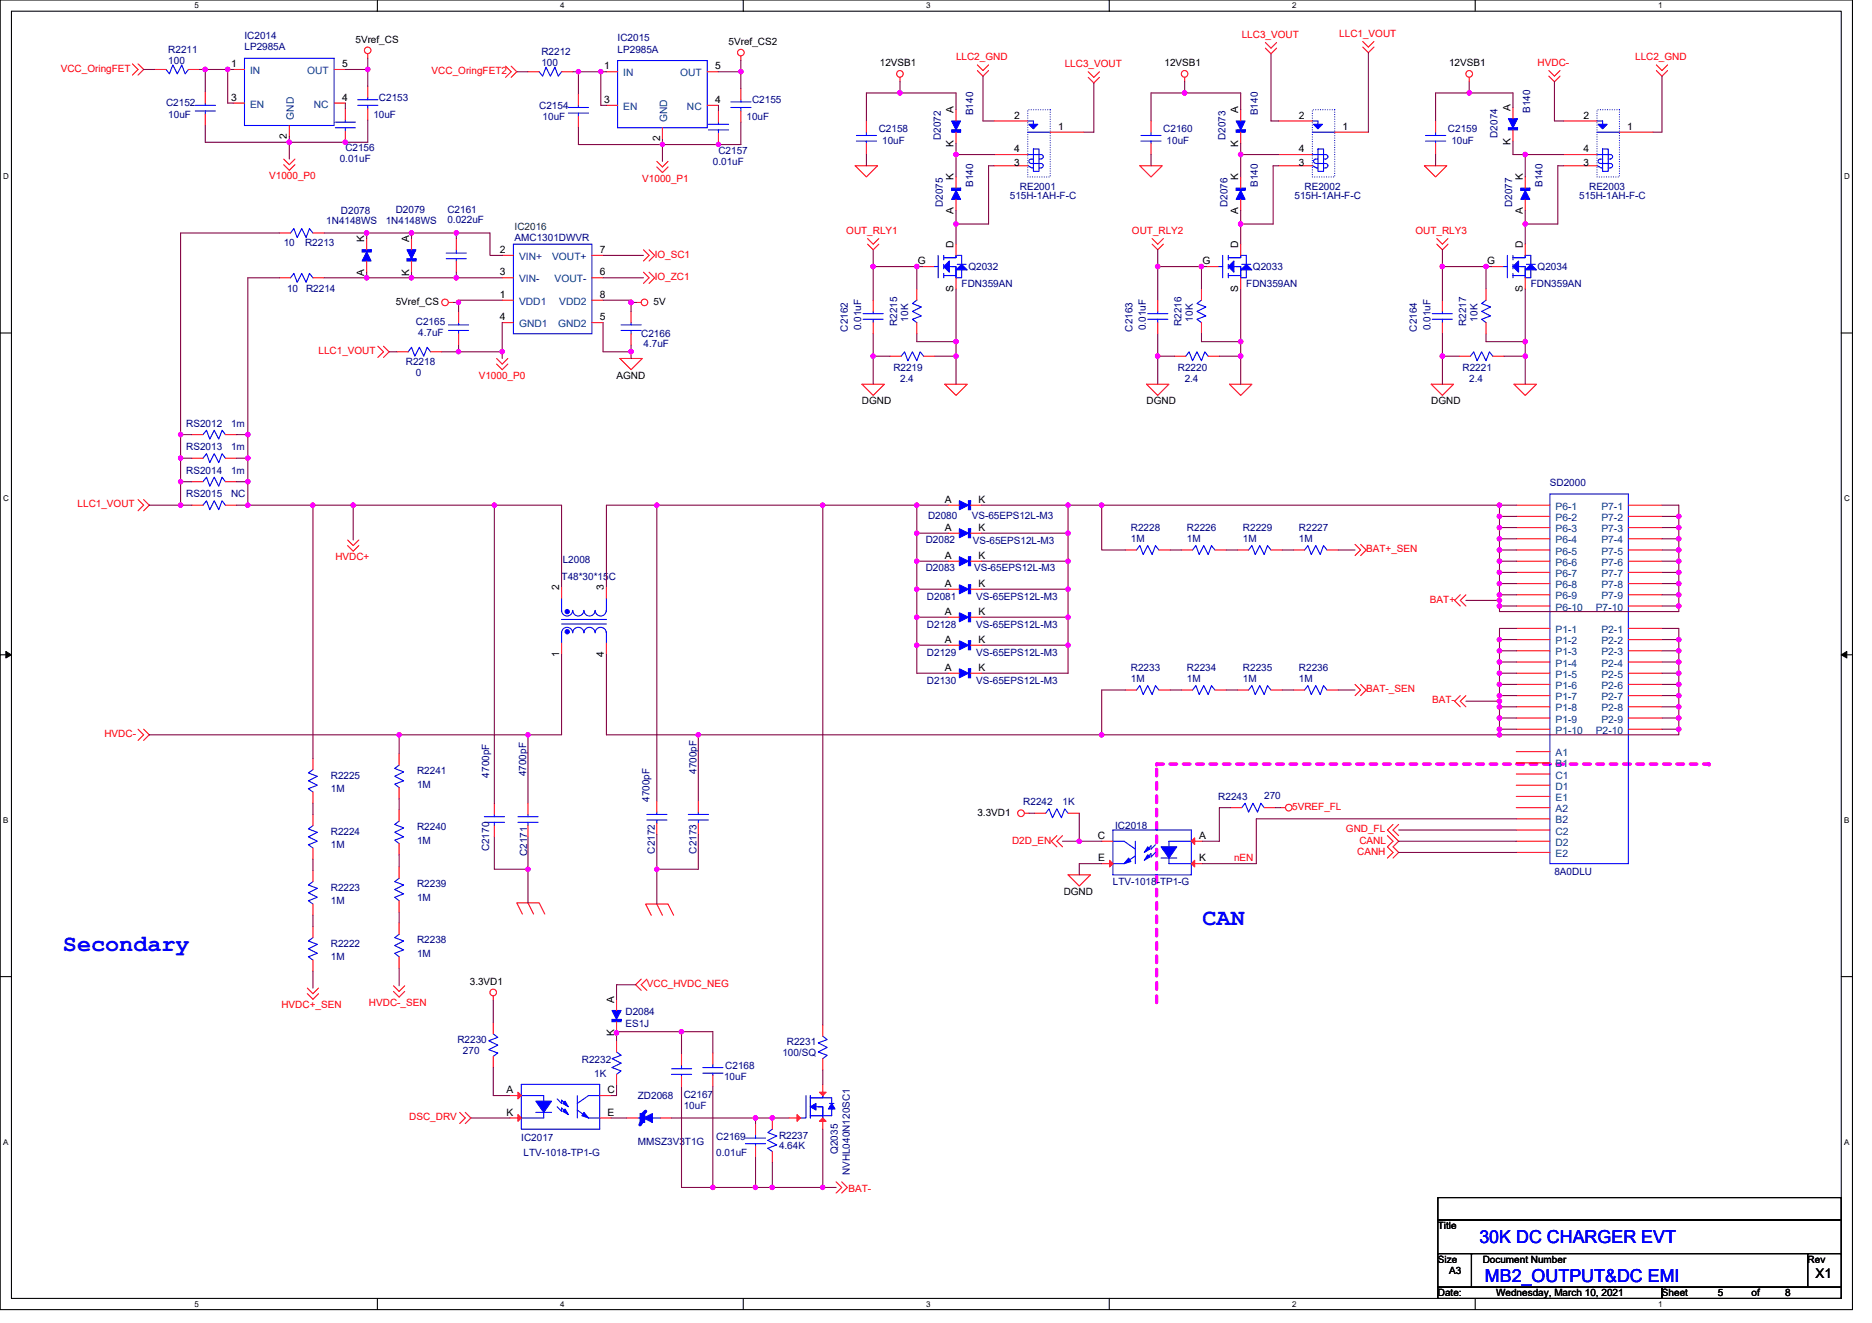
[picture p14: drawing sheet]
<svg xmlns="http://www.w3.org/2000/svg" width="297mm" height="210mm" viewBox="0 0 297 210" stroke-linecap="round" stroke-linejoin="round" font-family="sans-serif">
<defs><g id="words">
<g font-size="3.7" fill="#00f">
<text x="190.8" y="146.8">CAN</text>
<text x="10" y="150.9">Secondary</text>
</g>
<g font-size="2.8" fill="#00f">
<text x="234.7" y="197.2">30K DC CHARGER EVT</text>
<text x="235.6" y="203.5">MB2_OUTPUT&amp;DC EMI</text>
</g>
<text font-size="2.1" x="288.1" y="202.8">X1</text>
<g font-size="1.6" fill="#f00">
<text x="212.5" y="5.9">LLC1_VOUT</text>
<text x="9.6" y="11.4">VCC_OringFET</text>
<text x="68.5" y="11.7">VCC_OringFET2</text>
<text x="151.7" y="9.6">LLC2_GND</text>
<text x="168.9" y="10.7">LLC3_VOUT</text>
<text x="197" y="6">LLC3_VOUT</text>
<text x="244" y="10.5">HVDC-</text>
<text x="259.5" y="9.6">LLC2_GND</text>
<text x="42.7" y="28.4">V1000_P0</text>
<text x="101.9" y="28.8">V1000_P1</text>
<text x="103.9" y="40.9">IO_SC1</text>
<text x="134.3" y="37.1">OUT_RLY1</text>
<text x="179.6" y="37.1">OUT_RLY2</text>
<text x="224.6" y="37.1">OUT_RLY3</text>
<text x="103.9" y="44.4">IO_ZC1</text>
<text x="50.5" y="56.2">LLC1_VOUT</text>
<text x="76" y="60.1">V1000_P0</text>
<text x="12.3" y="80.5">LLC1_VOUT</text>
<text x="53.2" y="88.9">HVDC+</text>
<text x="216.8" y="87.7">BAT+_SEN</text>
<text x="226.9" y="95.7">BAT+</text>
<text x="216.8" y="109.9">BAT-_SEN</text>
<text x="227.3" y="111.7">BAT-</text>
<text x="16.6" y="117">HVDC-</text>
<text x="205" y="128.5">5VREF_FL</text>
<text x="160.6" y="133.9">D2D_EN</text>
<text x="195.8" y="136.7">nEN</text>
<text x="213.6" y="132.1">GND_FL</text>
<text x="215.3" y="135.7">CANH</text>
<text x="215.7" y="133.9">CANL</text>
<text x="44.7" y="160">HVDC+_SEN</text>
<text x="58.5" y="159.7">HVDC-_SEN</text>
<text x="102.6" y="156.6">VCC_HVDC_NEG</text>
<text x="64.9" y="177.8">DSC_DRV</text>
<text x="134.6" y="189.2">BAT-</text>
</g>
<g font-size="1.6" fill="#000080">
<text x="26.7" y="8.4">R2211</text>
<text x="26.7" y="10.1">100</text>
<text x="38.8" y="6.2">IC2014</text>
<text x="38.8" y="8">LP2985A</text>
<text x="85.9" y="8.7">R2212</text>
<text x="85.9" y="10.5">100</text>
<text x="98" y="6.6">IC2015</text>
<text x="98" y="8.4">LP2985A</text>
<text x="26.3" y="16.9">C2152</text>
<text x="60.1" y="16">C2153</text>
<text x="85.6" y="17.3">C2154</text>
<text x="119.3" y="16.4">C2155</text>
<text x="242.8" y="17.9" transform="rotate(-90 242.8 17.9)">B140</text>
<text x="26.7" y="18.7">10uF</text>
<text x="59.2" y="18.7">10uF</text>
<text x="86.1" y="19">10uF</text>
<text x="118.4" y="19">10uF</text>
<text x="139.4" y="21">C2158</text>
<text x="140" y="22.9">10uF</text>
<text x="149.3" y="22.2" transform="rotate(-90 149.3 22.2)">D2072</text>
<text x="154.4" y="18.3" transform="rotate(-90 154.4 18.3)">B140</text>
<text x="184.6" y="21">C2160</text>
<text x="185.1" y="22.9">10uF</text>
<text x="194.4" y="22.2" transform="rotate(-90 194.4 22.2)">D2073</text>
<text x="199.6" y="18.3" transform="rotate(-90 199.6 18.3)">B140</text>
<text x="229.8" y="21">C2159</text>
<text x="230.3" y="22.9">10uF</text>
<text x="237.6" y="21.9" transform="rotate(-90 237.6 21.9)">D2074</text>
<text x="53.9" y="25.8">0.01uF</text>
<text x="54.8" y="24">C2156</text>
<text x="113.1" y="26.1">0.01uF</text>
<text x="114" y="24.4">C2157</text>
<text x="154.4" y="29.7" transform="rotate(-90 154.4 29.7)">B140</text>
<text x="199.6" y="29.7" transform="rotate(-90 199.6 29.7)">B140</text>
<text x="244.7" y="29.7" transform="rotate(-90 244.7 29.7)">B140</text>
<text x="51.8" y="35.6">1N4148WS</text>
<text x="54.1" y="34">D2078</text>
<text x="61.2" y="35.6">1N4148WS</text>
<text x="62.8" y="33.8">D2079</text>
<text x="71" y="33.8">C2161</text>
<text x="71" y="35.4">0.022uF</text>
<text x="149.6" y="32.9" transform="rotate(-90 149.6 32.9)">D2075</text>
<text x="160.2" y="31.6">515H-1AH-F-C</text>
<text x="161.8" y="30.2">RE2001</text>
<text x="194.8" y="32.9" transform="rotate(-90 194.8 32.9)">D2076</text>
<text x="205.4" y="31.6">515H-1AH-F-C</text>
<text x="207" y="30.2">RE2002</text>
<text x="239.9" y="32.9" transform="rotate(-90 239.9 32.9)">D2077</text>
<text x="250.6" y="31.6">515H-1AH-F-C</text>
<text x="252.2" y="30.2">RE2003</text>
<text x="45" y="39.1">10</text>
<text x="48.4" y="39.1">R2213</text>
<text x="81.7" y="38.2">AMC1301DWVR</text>
<text x="45.5" y="46.4">10</text>
<text x="48.6" y="46.4">R2214</text>
<text x="152.6" y="45.5">FDN359AN</text>
<text x="153.7" y="42.8">Q2032</text>
<text x="197.8" y="45.5">FDN359AN</text>
<text x="198.8" y="42.8">Q2033</text>
<text x="242.9" y="45.5">FDN359AN</text>
<text x="244" y="42.8">Q2034</text>
<text x="66" y="51.6">C2165</text>
<text x="66.4" y="53.3">4.7uF</text>
<text x="101.7" y="53.5">C2166</text>
<text x="134.5" y="52.6" transform="rotate(-90 134.5 52.6)">C2162</text>
<text x="136.6" y="52.5" transform="rotate(-90 136.6 52.5)">0.01uF</text>
<text x="142.3" y="51.7" transform="rotate(-90 142.3 51.7)">R2215</text>
<text x="144.1" y="51" transform="rotate(-90 144.1 51)">10K</text>
<text x="179.7" y="52.6" transform="rotate(-90 179.7 52.6)">C2163</text>
<text x="181.8" y="52.5" transform="rotate(-90 181.8 52.5)">0.01uF</text>
<text x="187.5" y="51.7" transform="rotate(-90 187.5 51.7)">R2216</text>
<text x="189.3" y="51" transform="rotate(-90 189.3 51)">10K</text>
<text x="224.8" y="52.6" transform="rotate(-90 224.8 52.6)">C2164</text>
<text x="227" y="52.5" transform="rotate(-90 227 52.5)">0.01uF</text>
<text x="232.7" y="51.7" transform="rotate(-90 232.7 51.7)">R2217</text>
<text x="234.4" y="51" transform="rotate(-90 234.4 51)">10K</text>
<text x="64.4" y="58">R2218</text>
<text x="66" y="59.7">0</text>
<text x="102.1" y="55.1">4.7uF</text>
<text x="141.7" y="58.8">R2219</text>
<text x="186.9" y="58.8">R2220</text>
<text x="232.1" y="58.8">R2221</text>
<text x="142.8" y="60.6">2.4</text>
<text x="188" y="60.6">2.4</text>
<text x="233.1" y="60.6">2.4</text>
<text x="29.5" y="71.5">RS2013</text>
<text x="29.5" y="67.7">RS2012</text>
<text x="36.7" y="71.5">1m</text>
<text x="36.7" y="67.7">1m</text>
<text x="29.5" y="75.2">RS2014</text>
<text x="36.7" y="75.2">1m</text>
<text x="245.9" y="77.2">SD2000</text>
<text x="29.5" y="78.9">RS2015</text>
<text x="36.7" y="78.9">NC</text>
<text x="147.3" y="82.3">D2080</text>
<text x="154.2" y="82.3">VS-65EPS12L-M3</text>
<text x="89.3" y="89.4">L2008</text>
<text x="146.9" y="86.2">D2082</text>
<text x="154.4" y="86.4">VS-65EPS12L-M3</text>
<text x="179.4" y="84.3">R2228</text>
<text x="179.4" y="86">1M</text>
<text x="188.3" y="84.3">R2226</text>
<text x="188.3" y="86">1M</text>
<text x="197.2" y="84.3">R2229</text>
<text x="197.2" y="86">1M</text>
<text x="206.1" y="84.3">R2227</text>
<text x="206.1" y="86">1M</text>
<text x="89.1" y="92.1">T48*30*15C</text>
<text x="146.9" y="90.7">D2083</text>
<text x="147.1" y="95.3">D2081</text>
<text x="154.6" y="90.7">VS-65EPS12L-M3</text>
<text x="154.9" y="95.3">VS-65EPS12L-M3</text>
<text x="147.1" y="99.7">D2128</text>
<text x="154.9" y="99.7">VS-65EPS12L-M3</text>
<text x="147.1" y="104.2">D2129</text>
<text x="154.9" y="104.2">VS-65EPS12L-M3</text>
<text x="179.4" y="106.5">R2233</text>
<text x="188.3" y="106.5">R2234</text>
<text x="197.2" y="106.5">R2235</text>
<text x="206.1" y="106.5">R2236</text>
<text x="147.1" y="108.6">D2130</text>
<text x="154.9" y="108.6">VS-65EPS12L-M3</text>
<text x="179.4" y="108.3">1M</text>
<text x="188.3" y="108.3">1M</text>
<text x="197.2" y="108.3">1M</text>
<text x="206.1" y="108.3">1M</text>
<text x="52.5" y="123.6">R2225</text>
<text x="52.5" y="125.7">1M</text>
<text x="66.2" y="122.9">R2241</text>
<text x="66.2" y="125">1M</text>
<text x="77.6" y="123.4" transform="rotate(-90 77.6 123.4)">4700pF</text>
<text x="83.5" y="123.2" transform="rotate(-90 83.5 123.2)">4700pF</text>
<text x="110.5" y="122.9" transform="rotate(-90 110.5 122.9)">4700pF</text>
<text x="66.2" y="131.7">R2240</text>
<text x="103" y="127.3" transform="rotate(-90 103 127.3)">4700pF</text>
<text x="162.4" y="127.8">R2242</text>
<text x="168.6" y="127.8">1K</text>
<text x="176.9" y="131.6">IC2018</text>
<text x="193.3" y="126.9">R2243</text>
<text x="200.6" y="126.8">270</text>
<text x="52.5" y="132.5">R2224</text>
<text x="52.5" y="134.6">1M</text>
<text x="66.2" y="133.9">1M</text>
<text x="77.6" y="135.1" transform="rotate(-90 77.6 135.1)">C2170</text>
<text x="83.7" y="135.8" transform="rotate(-90 83.7 135.8)">C2171</text>
<text x="103.9" y="135.5" transform="rotate(-90 103.9 135.5)">C2172</text>
<text x="110.5" y="135.5" transform="rotate(-90 110.5 135.5)">C2173</text>
<text x="52.5" y="141.4">R2223</text>
<text x="52.5" y="143.5">1M</text>
<text x="66.2" y="140.8">R2239</text>
<text x="66.2" y="142.9">1M</text>
<text x="176.6" y="140.5">LTV-1018-TP1-G</text>
<text x="246.7" y="138.9">8A0DLU</text>
<text x="66.2" y="149.7">R2238</text>
<text x="52.5" y="150.2">R2222</text>
<text x="52.5" y="152.4">1M</text>
<text x="66.2" y="151.8">1M</text>
<text x="99.2" y="161.1">D2084</text>
<text x="72.6" y="165.5">R2230</text>
<text x="73.5" y="167.3">270</text>
<text x="99.2" y="163">ES1J</text>
<text x="124.1" y="167.7">100/SQ</text>
<text x="124.9" y="165.9">R2231</text>
<text x="92.3" y="168.7">R2232</text>
<text x="94.3" y="170.9">1K</text>
<text x="114.9" y="171.4">10uF</text>
<text x="115.1" y="169.6">C2168</text>
<text x="101.2" y="174.4">ZD2068</text>
<text x="108.5" y="174.2">C2167</text>
<text x="108.5" y="176">10uF</text>
<text x="82.7" y="181.2">IC2017</text>
<text x="83.1" y="183.5">LTV-1018-TP1-G</text>
<text x="101.2" y="181.7">MMSZ3V3T1G</text>
<text x="113.7" y="181">C2169</text>
<text x="113.7" y="183.5">0.01uF</text>
<text x="123.6" y="180.8">R2237</text>
<text x="123.6" y="182.4">4.64K</text>
<text x="132.9" y="183.1" transform="rotate(-90 132.9 183.1)">Q2035</text>
<text x="134.9" y="186.5" transform="rotate(-90 134.9 186.5)">NVHL040N120SC1</text>
</g>
<g font-size="1.6">
<text x="36.7" y="10.6">1</text>
<text x="54.3" y="10.6">5</text>
<text x="56.4" y="6.8">5Vref_CS</text>
<text x="95.9" y="11">1</text>
<text x="113.5" y="11">5</text>
<text x="115.6" y="7.1">5Vref_CS2</text>
<text x="139.6" y="10.5">12VSB1</text>
<text x="184.8" y="10.5">12VSB1</text>
<text x="229.9" y="10.5">12VSB1</text>
<text x="36.7" y="16">3</text>
<text x="54.3" y="16">4</text>
<text x="95.9" y="16.3">3</text>
<text x="113.5" y="16.3">4</text>
<text x="151.3" y="17.9" transform="rotate(-90 151.3 17.9)">A</text>
<text x="196.5" y="17.9" transform="rotate(-90 196.5 17.9)">A</text>
<text x="239.7" y="17.6" transform="rotate(-90 239.7 17.6)">A</text>
<text x="45.5" y="22.1" transform="rotate(-90 45.5 22.1)">2</text>
<text x="104.7" y="22.4" transform="rotate(-90 104.7 22.4)">2</text>
<text x="151.3" y="23.3" transform="rotate(-90 151.3 23.3)">K</text>
<text x="160.9" y="18.8">2</text>
<text x="167.9" y="20.6">1</text>
<text x="196.5" y="23.3" transform="rotate(-90 196.5 23.3)">K</text>
<text x="206.1" y="18.8">2</text>
<text x="213" y="20.6">1</text>
<text x="239.7" y="22.9" transform="rotate(-90 239.7 22.9)">K</text>
<text x="251.3" y="18.8">2</text>
<text x="258.2" y="20.6">1</text>
<text x="151.3" y="28.6" transform="rotate(-90 151.3 28.6)">K</text>
<text x="160.9" y="26.3">3</text>
<text x="160.9" y="24.2">4</text>
<text x="196.5" y="28.6" transform="rotate(-90 196.5 28.6)">K</text>
<text x="206.1" y="24.2">4</text>
<text x="206.1" y="26.3">3</text>
<text x="241.6" y="28.6" transform="rotate(-90 241.6 28.6)">K</text>
<text x="251.3" y="26.3">3</text>
<text x="251.3" y="24.2">4</text>
<text x="151.3" y="34" transform="rotate(-90 151.3 34)">A</text>
<text x="196.5" y="34" transform="rotate(-90 196.5 34)">A</text>
<text x="241.6" y="34" transform="rotate(-90 241.6 34)">A</text>
<text x="57.8" y="38.4" transform="rotate(-90 57.8 38.4)">K</text>
<text x="64.9" y="38.4" transform="rotate(-90 64.9 38.4)">A</text>
<text x="79.3" y="40.2">2</text>
<text x="95.2" y="40.2">7</text>
<text x="145.6" y="41.9">G</text>
<text x="151.3" y="39.3" transform="rotate(-90 151.3 39.3)">D</text>
<text x="190.8" y="41.9">G</text>
<text x="196.5" y="39.3" transform="rotate(-90 196.5 39.3)">D</text>
<text x="236" y="41.9">G</text>
<text x="241.6" y="39.3" transform="rotate(-90 241.6 39.3)">D</text>
<text x="57.8" y="43.8" transform="rotate(-90 57.8 43.8)">A</text>
<text x="64.9" y="43.8" transform="rotate(-90 64.9 43.8)">K</text>
<text x="79.3" y="47.3">1</text>
<text x="79.3" y="43.7">3</text>
<text x="95.2" y="43.7">6</text>
<text x="95.2" y="47.3">8</text>
<text x="151.3" y="46.4" transform="rotate(-90 151.3 46.4)">S</text>
<text x="196.5" y="46.4" transform="rotate(-90 196.5 46.4)">S</text>
<text x="241.6" y="46.4" transform="rotate(-90 241.6 46.4)">S</text>
<text x="62.8" y="48.4">5Vref_CS</text>
<text x="79.3" y="50.8">4</text>
<text x="95.2" y="50.8">5</text>
<text x="103.7" y="48.4">5V</text>
<text x="97.8" y="60.1">AGND</text>
<text x="136.8" y="64.2">DGND</text>
<text x="181.9" y="64.2">DGND</text>
<text x="227.1" y="64.2">DGND</text>
<text x="149.9" y="79.8">A</text>
<text x="155.3" y="79.8">K</text>
<text x="149.9" y="84.2">A</text>
<text x="149.9" y="88.7">A</text>
<text x="155.3" y="84.2">K</text>
<text x="155.3" y="88.7">K</text>
<text x="88.7" y="93.7" transform="rotate(-90 88.7 93.7)">2</text>
<text x="95.8" y="93.7" transform="rotate(-90 95.8 93.7)">3</text>
<text x="149.9" y="93.1">A</text>
<text x="155.3" y="93.1">K</text>
<text x="149.9" y="97.6">A</text>
<text x="155.3" y="97.6">K</text>
<text x="88.7" y="104.2" transform="rotate(-90 88.7 104.2)">1</text>
<text x="95.8" y="104.2" transform="rotate(-90 95.8 104.2)">4</text>
<text x="149.9" y="106.5">A</text>
<text x="149.9" y="102">A</text>
<text x="155.3" y="106.5">K</text>
<text x="155.3" y="102">K</text>
<text x="155.1" y="129.4">3.3VD1</text>
<text x="174.2" y="133.1">C</text>
<text x="174.3" y="136.7">E</text>
<text x="190.3" y="133.1">A</text>
<text x="190.3" y="136.7">K</text>
<text x="168.8" y="142">DGND</text>
<text x="74.5" y="156.3">3.3VD1</text>
<text x="97.4" y="159.1" transform="rotate(-90 97.4 159.1)">A</text>
<text x="97.4" y="164.5" transform="rotate(-90 97.4 164.5)">K</text>
<text x="80.4" y="173.5">A</text>
<text x="96.4" y="173.5">C</text>
<text x="80.4" y="177.1">K</text>
<text x="96.4" y="177.1">E</text>
<text x="228.2" y="195.1">Title</text>
<text x="228.2" y="200.4">Size</text>
<text x="229.9" y="202.2">A3</text>
<text x="235.3" y="200.4">Document Number</text>
<text x="286.8" y="200.4">Rev</text>
<text x="228.2" y="205.7">Date:</text>
<text x="237.4" y="205.7">Wednesday, March 10, 2021</text>
<text x="263.7" y="205.7">Sheet</text>
<text x="272.6" y="205.7">5</text>
<text x="277.9" y="205.7">of</text>
<text x="283.3" y="205.7">8</text>
</g>
<g font-size="1.6" fill="#004080">
<text x="39.7" y="11.7">IN</text>
<text x="48.7" y="11.7">OUT</text>
<text x="39.7" y="17.1">EN</text>
<text x="49.8" y="17.1">NC</text>
<text x="98.9" y="12.1">IN</text>
<text x="98.9" y="17.4">EN</text>
<text x="107.9" y="12.1">OUT</text>
<text x="109" y="17.4">NC</text>
<text x="46.6" y="19" transform="rotate(-90 46.6 19)">GND</text>
<text x="105.9" y="19.4" transform="rotate(-90 105.9 19.4)">GND</text>
<text x="82.4" y="41.3">VIN+</text>
<text x="87.6" y="41.3">VOUT+</text>
<text x="82.4" y="44.8">VIN-</text>
<text x="88" y="44.8">VOUT-</text>
<text x="82.4" y="48.4">VDD1</text>
<text x="82.4" y="51.9">GND1</text>
<text x="88.6" y="51.9">GND2</text>
<text x="88.7" y="48.4">VDD2</text>
<text x="246.8" y="80.9">P6-1</text>
<text x="246.8" y="82.7">P6-2</text>
<text x="254.1" y="80.9">P7-1</text>
<text x="254.1" y="82.7">P7-2</text>
<text x="246.8" y="84.5">P6-3</text>
<text x="246.8" y="86.2">P6-4</text>
<text x="246.8" y="88">P6-5</text>
<text x="246.8" y="89.8">P6-6</text>
<text x="254.1" y="84.5">P7-3</text>
<text x="254.1" y="86.2">P7-4</text>
<text x="254.1" y="88">P7-5</text>
<text x="254.1" y="89.8">P7-6</text>
<text x="246.8" y="91.6">P6-7</text>
<text x="246.8" y="93.3">P6-8</text>
<text x="246.8" y="95.1">P6-9</text>
<text x="254.1" y="91.6">P7-7</text>
<text x="254.1" y="93.3">P7-8</text>
<text x="254.1" y="95.1">P7-9</text>
<text x="246.8" y="100.5">P1-1</text>
<text x="246.8" y="96.9">P6-10</text>
<text x="253.2" y="96.9">P7-10</text>
<text x="254.1" y="100.5">P2-1</text>
<text x="246.8" y="102.2">P1-2</text>
<text x="246.8" y="104">P1-3</text>
<text x="246.8" y="105.8">P1-4</text>
<text x="246.8" y="107.6">P1-5</text>
<text x="254.1" y="102.2">P2-2</text>
<text x="254.1" y="104">P2-3</text>
<text x="254.1" y="105.8">P2-4</text>
<text x="254.1" y="107.6">P2-5</text>
<text x="246.8" y="109.3">P1-6</text>
<text x="246.8" y="111.1">P1-7</text>
<text x="246.8" y="112.9">P1-8</text>
<text x="254.1" y="109.3">P2-6</text>
<text x="254.1" y="111.1">P2-7</text>
<text x="254.1" y="112.9">P2-8</text>
<text x="246.8" y="114.7">P1-9</text>
<text x="246.8" y="116.5">P1-10</text>
<text x="253.2" y="116.5">P2-10</text>
<text x="254.1" y="114.7">P2-9</text>
<text x="246.8" y="120">A1</text>
<text x="246.8" y="121.8">B1</text>
<text x="246.8" y="123.6">C1</text>
<text x="246.8" y="125.3">D1</text>
<text x="246.8" y="128.9">A2</text>
<text x="246.8" y="127.1">E1</text>
<text x="246.8" y="130.7">B2</text>
<text x="246.8" y="136">E2</text>
<text x="246.8" y="132.5">C2</text>
<text x="246.8" y="134.2">D2</text>
</g>
<text font-size="1.6" fill="#004040" x="81.7" y="36.4">IC2016</text>
<g font-size="1.3">
<text x="30.8" y="1.3">5</text>
<text x="88.9" y="1.3">4</text>
<text x="147" y="1.3">3</text>
<text x="205" y="1.3">2</text>
<text x="263.1" y="1.3">1</text>
<text x=".5" y="28.4">D</text>
<text x="292.6" y="28.4">D</text>
<text x=".5" y="79.5">C</text>
<text x="292.6" y="79.5">C</text>
<text x=".5" y="130.6">B</text>
<text x="292.6" y="130.6">B</text>
<text x=".5" y="181.7">A</text>
<text x="292.6" y="181.7">A</text>
<text x="30.8" y="207.4">5</text>
<text x="88.9" y="207.4">4</text>
<text x="147" y="207.4">3</text>
<text x="205" y="207.4">2</text>
<text x="263.1" y="207.4">1</text>
</g>
</g></defs>
<path d="M0 0h293.9v207.9h-293.9zM1.8 1.8h290.4v204.3h-290.4z" fill="none" stroke="#000" stroke-width=".17"/>
<g fill="#fff">
<path d="M30.8 .2h.7v1.4h-.7z"/>
<path d="M30.8 206.3h.7v1.4h-.7z"/>
</g>
<path d="M59.9 0v1.8M59.9 206.1v1.8" fill="none" stroke="#000" stroke-width=".17"/>
<g fill="#fff">
<path d="M88.9 .2h.7v1.4h-.7z"/>
<path d="M88.9 206.3h.7v1.4h-.7z"/>
</g>
<path d="M117.9 0v1.8M117.9 206.1v1.8" fill="none" stroke="#000" stroke-width=".17"/>
<g fill="#fff">
<path d="M147 .2h.7v1.4h-.7z"/>
<path d="M147 206.3h.7v1.4h-.7z"/>
</g>
<path d="M176 0v1.8M176 206.1v1.8" fill="none" stroke="#000" stroke-width=".17"/>
<g fill="#fff">
<path d="M205 .2h.7v1.4h-.7z"/>
<path d="M205 206.3h.7v1.4h-.7z"/>
</g>
<path d="M234.1 0v1.8M234.1 206.1v1.8" fill="none" stroke="#000" stroke-width=".17"/>
<g fill="#fff">
<path d="M263.1 .2h.7v1.4h-.7z"/>
<path d="M263.1 206.3h.7v1.4h-.7z"/>
<path d="M.5 27.3h.9v1.4h-.9z"/>
<path d="M292.6 27.3h.9v1.4h-.9z"/>
<path d="M.5 78.4h.9v1.4h-.9z"/>
<path d="M292.6 78.4h.9v1.4h-.9z"/>
</g>
<path d="M0 52.9h1.8M292.2 52.9h1.7" fill="none" stroke="#000" stroke-width=".17"/>
<g fill="#fff">
<path d="M.5 129.5h.8v1.4h-.8z"/>
<path d="M292.6 129.5h.9v1.4h-.9z"/>
</g>
<path d="M0 103.9h1.8M292.2 103.9h1.7" fill="none" stroke="#000" stroke-width=".17"/>
<path d="M.9 103.4l.9 .5-.9 .5zM292.2 103.9l.8-.5v1z" fill="#000" stroke="#000" stroke-width=".16"/>
<g fill="#fff">
<path d="M.5 180.5h.8v1.4h-.8z"/>
<path d="M292.6 180.5h.9v1.4h-.9z"/>
</g>
<path d="M0 155h1.8M292.2 155h1.7M228.2 190.1h64v3.5h-64zM228.2 193.6h64v5.4h-64zM228.2 199h5.3v5.3h-5.3zM233.5 199h53.3v5.3h-53.3zM286.8 199h5.4v5.3h-5.4zM228.2 204.3h35.5v1.8h-35.5zM263.7 204.3h28.5v1.8h-28.5z" fill="none" stroke="#000" stroke-width=".17"/>
<path d="M183.5 121.3h87.7M183.5 121.3h.1M271.2 121.3h.1M183.5 159.1v-37.8" fill="none" stroke="#f0f" stroke-width=".53" stroke-dasharray="1.1 1.1"/>
<g fill="none" stroke="#f00" stroke-width=".17">
<path d="M21 10.1l.9 .9-.9 .9M21.9 10.1l.9 .9-.9 .9M24.6 11h1.7M29.9 11h1.8M32.6 14.6v1.8M32.6 18.1v1.8M37 11h1.8M37 16.4h1.8M45.9 19.9v1.8M53 11h1.8M53 16.4h1.8M54.8 17.3v1.7"/>
<path d="M58.4 8.5v.7M58.4 13.7v1.8M58.4 17.3v1.7M80.2 10.5l.9 .9-.9 .9M81.1 10.5l.9 .9-.9 .9M83.8 11.4h1.8M89.1 11.4h1.8M91.8 14.9v1.8M91.8 18.5v1.8M96.2 11.4h1.8M96.2 16.7h1.8M112.2 11.4h1.8"/>
<path d="M112.2 16.7h1.8M114 17.6v1.8M117.6 8.9v.7M117.6 14.1v1.7M117.6 17.6v1.8M137.5 19.2v1.8M142.8 12.3v.7M151.7 17.4v1.8M155.1 11.2l.9 .9 .9-.9M155.1 10.3l.9 .9 .9-.9M157.8 19.2h5.3M172.7 12.3l.9 .9 .9-.9"/>
<path d="M172.7 11.4l.9 .9 .9-.9M182.6 19.2v1.8M188 12.3v.7M196.9 17.4v1.8M200.8 7.6l.9 .9 .9-.9M200.8 6.8l.9 .8 .9-.8M202.9 19.2h5.3M216.2 7.5l.9 .9 .9-.9M216.2 6.6l.9 .9 .9-.9M227.8 19.2v1.8M233.1 12.3v.7M240.1 17.1v1.7"/>
<path d="M245.8 12.1l.9 .9 .8-.9M245.8 11.2l.9 .9 .8-.9M248.1 19.2h5.3M262.8 11.2l.9 .9 .9-.9M262.8 10.3l.9 .9 .9-.9M44.3 37h1.8M45 26.1l.9 .9 .9-.9M45 25.3l.9 .8 .9-.8M49.7 37h1.7M54.8 20.8v1.8M58.2 37.9v1.7M65.3 37.9v1.7"/>
<path d="M72.4 37.9v1.7M102.1 39.6l.9 .9-.9 .9M103 39.6l.9 .9-.9 .9M104.2 26.5l.9 .9 .9-.9M104.2 25.6l.9 .9 .9-.9M105.1 20.3v1.8M114 21.2v1.7M135.7 26.3h3.6l-1.8 1.8zM137.5 22.8v1.7M137.7 38.8l.9 .8 .8-.8M137.7 37.9l.9 .9 .8-.9M151.7 21v1.8"/>
<path d="M151.7 38.8v1.7M151.7 31.6v1.8M151.7 28.1v1.8M157.8 26.3h5.3M157.8 24.5h5.3M166.6 21h5.4M180.9 26.3h3.5l-1.8 1.8zM182.6 22.8v1.7M182.8 38.8l.9 .8 .9-.8M182.8 37.9l.9 .9 .9-.9M196.9 31.6v1.8M196.9 28.1v1.8"/>
<path d="M196.9 38.8v1.7M196.9 21v1.8M202.9 26.3h5.3M202.9 24.5h5.3M211.8 21h5.3M226 26.3h3.6l-1.8 1.8zM227.8 22.8v1.7M228 38.8l.9 .8 .9-.8M228 37.9l.9 .9 .9-.9M240.1 20.6v1.8M242 38.8v1.7M242 31.6v1.8"/>
<path d="M242 28.1v1.8M248.1 26.3h5.3M248.1 24.5h5.3M257 21h5.3M44.3 44.1h1.8M49.7 44.1h1.7M58.2 41.4v1.8M60 54.9l.9 .9-.9 .9M60.9 54.9l.8 .9-.8 .9M63 55.8h1.8M65.3 41.4v1.8M68.3 55.8h1.8"/>
<path d="M71.2 48h.7M72.4 41.4v1.8M72.8 49.4v1.8M72.8 53v1.8M78.8 57.8l.9 .9 .9-.9M78.8 56.9l.9 .9 .9-.9M79.7 47.6h1.8M79.7 40.5h1.8M79.7 44.1h1.8M79.7 51.2h1.8M93.9 47.6h1.8M93.9 40.5h1.8"/>
<path d="M93.9 44.1h1.8M93.9 51.2h1.8M98.4 56.9h3.5l-1.8 1.8zM100.1 49.4v1.8M100.1 53v1.8M101 48h.7M102.1 43.2l.9 .9-.9 .9M103 43.2l.9 .9-.9 .9M138.6 47.6v1.8M138.6 51.2v1.8M141.2 56.5h1.8M145.5 51.2v1.8"/>
<path d="M145.5 45.9v1.7M146.4 42.3h1.7M146.6 56.5h1.7M151.7 44.1v1.8M183.7 47.6v1.8M183.7 51.2v1.8M186.4 56.5h1.7M190.6 51.2v1.8M190.6 45.9v1.7M191.5 42.3h1.8M191.7 56.5h1.8M196.9 44.1v1.8"/>
<path d="M228.9 47.6v1.8M228.9 51.2v1.8M231.5 56.5h1.8M235.8 51.2v1.8M235.8 45.9v1.7M236.7 42.3h1.8M236.9 56.5h1.8M242 44.1v1.8M21.9 79.3l.9 .9-.9 .9M22.8 79.3l.9 .9-.9 .9M30.4 76.5h1.8M30.4 72.7h1.8"/>
<path d="M30.4 69h1.8M35.8 76.5h1.7M35.8 72.7h1.7M35.8 69h1.7M136.8 61h3.5l-1.7 1.8zM149.9 61h3.6l-1.8 1.8zM181.9 61h3.6l-1.8 1.8zM195.1 61h3.5l-1.7 1.8zM227.1 61h3.5l-1.7 1.8zM240.2 61h3.6l-1.8 1.8zM30.4 80.2h1.8M35.8 80.2h1.7"/>
<path d="M55.2 86.6l.8 .9 .9-.9M55.2 85.7l.8 .9 .9-.9M89.1 93.2v1.8M96.2 93.2v1.8M150.4 84.6h1.8M150.4 89.1h1.8M150.4 98h1.8M150.4 80.2h1.8M150.4 93.5h1.8M154 84.6h1.8M154 89.1h1.8M154 98h1.8"/>
<path d="M154 80.2h1.8M154 93.5h1.8M178.6 87.3h1.7M183.9 87.3h1.8M187.4 87.3h1.8M192.8 87.3h1.8M196.3 87.3h1.8M201.7 87.3h1.8M205.2 87.3h1.8M210.6 87.3h1.7M215 86.4l.9 .9-.9 .9M215.9 86.4l.9 .9-.9 .9"/>
<path d="M231.7 94.4l-.9 .9 .9 .9M232.6 94.4l-.9 .9 .9 .9M240.6 99.7h5.3M240.6 80.2h5.3M240.6 82h5.3M240.6 83.7h5.3M240.6 85.5h5.3M240.6 87.3h5.3M240.6 89.1h5.3M240.6 90.8h5.3M240.6 92.6h5.3M240.6 94.4h5.3"/>
<path d="M240.6 96.2h5.3M258.4 99.7h5.3M258.4 80.2h5.3M258.4 82h5.3M258.4 83.7h5.3M258.4 85.5h5.3M258.4 87.3h5.3M258.4 96.2h5.3M258.4 90.8h5.3M258.4 92.6h5.3M258.4 94.4h5.3M258.4 89.1h5.3"/>
<path d="M21.9 115.7l.9 .9-.9 .9M22.8 115.7l.9 .9-.9 .9M63.3 119.7v1.7M89.1 102.1v1.7M96.2 102.1v1.7M150.4 106.8h1.8M150.4 102.4h1.8M154 106.8h1.8M154 102.4h1.8M178.6 109.5h1.7M183.9 109.5h1.8M187.4 109.5h1.8"/>
<path d="M192.8 109.5h1.8M196.3 109.5h1.8M201.7 109.5h1.8M205.2 109.5h1.8M210.6 109.5h1.7M215 108.6l.9 .9-.9 .9M215.9 108.6l.9 .9-.9 .9M231.7 110.4l-.9 .9 .9 .9M232.6 110.4l-.9 .9 .9 .9M240.6 101.5h5.3M240.6 103.3h5.3M240.6 105.1h5.3"/>
<path d="M240.6 106.8h5.3M240.6 108.6h5.3M240.6 110.4h5.3M240.6 112.2h5.3M240.6 114h5.3M240.6 115.7h5.3M240.6 119.3h5.3M258.4 101.5h5.3M258.4 103.3h5.3M258.4 105.1h5.3M258.4 106.8h5.3M258.4 108.6h5.3"/>
<path d="M258.4 110.4h5.3M258.4 112.2h5.3M258.4 114h5.3M258.4 115.7h5.3M49.7 129.3v1.7M49.7 134.6v1.8M49.7 120.4v1.8M49.7 125.7v1.8M49.7 138.2v1.7M63.3 125v1.8M63.3 137.6v1.8M63.3 128.5v1.8"/>
<path d="M63.3 133.9v1.8M78.4 127.5v1.8M78.4 131v1.8M83.8 127.5v1.8M83.8 131v1.8M104.2 127.1v1.8M104.2 130.7v1.8M110.8 127.1v1.8M110.8 130.7v1.8M162.6 129.1h.7M164.1 129.1h1.8M167.7 132.6l-.9 .9 .9 .9"/>
<path d="M168.6 132.6l-.9 .9 .9 .9M169.5 129.1h1.8M169.5 138.9h3.5l-1.7 1.7zM174.8 133.5h1.8M174.8 137.1h1.8M189 133.5h1.8M189 137.1h1.8M195.3 128.2h1.7M200.6 128.2h1.8M203.3 128.2h.7M220.2 132.6l.8 .9-.8 .9 .8 .9-.8 .9M221 130.9l-.8 .8 1.7 1.8-.9 .9 .9 .9-.9 .9"/>
<path d="M221.9 130.9l-.9 .8 .9 .9M240.6 128.2h5.3M240.6 121.1h5.3M240.6 122.9h5.3M240.6 124.6h5.3M240.6 126.4h5.3M240.6 135.3h5.3M240.6 130h5.3M240.6 131.7h5.3M240.6 133.5h5.3M48.8 157.7l.9 .9 .8-.9M48.8 156.8l.9 .9 .8-.9"/>
<path d="M49.7 147v1.8M49.7 152.4v1.8M49.7 143.5v1.8M62.4 157.4l.9 .8 .9-.8M62.4 156.5l.9 .9 .9-.9M63.3 143v1.7M63.3 146.5v1.8M63.3 151.8v1.8M78.3 158.1v.7M82.9 145.1l-.9-1.8h3.6l.8 1.8M83.8 143.3l.9 1.8M97.8 158.6v1.8"/>
<path d="M101.7 155.4l-.8 .9 .8 .9M102.6 155.4l-.9 .9 .9 .9M103.3 145.3l-.9-1.8h3.6l.9 1.8M104.2 143.5l.9 1.8M72.9 176.6l.9 .8-.9 .9M73.8 176.6l.9 .8-.9 .9M78.3 167.7v1.7M78.3 162.3v1.8M80.9 173.9h1.8M80.9 177.4h1.8M95.2 173.9h1.7M95.2 177.4h1.7"/>
<path d="M97.8 162.2v1.7M97.8 170.5v1.8M97.8 165.2v1.8M99.4 177.4h1.8M104.8 177.4h1.7M108.1 170.9v1.7M108.1 167.3v1.8M113.1 170.7v1.8M113.1 167.1v1.8M119.9 178.3v1.8M122.6 177.4v1.8M125.2 177.4h1.8"/>
<path d="M130.6 168v1.8M130.6 162.7v1.8M130.6 172.1v1.8M130.6 177.4v1.8M119.9 181.9v1.8M122.6 182.8v1.8M132.7 187.6l.9 .9-.9 .9M133.6 187.6l.8 .9-.8 .9"/>
<circle cx="58.3" cy="8" r=".52"/>
<circle cx="117.6" cy="8.3" r=".52"/>
<circle cx="142.8" cy="11.7" r=".53"/>
<circle cx="188" cy="11.7" r=".53"/>
<circle cx="233.1" cy="11.7" r=".53"/>
<circle cx="70.6" cy="48" r=".52"/>
<circle cx="102.3" cy="48" r=".52"/>
<circle cx="162" cy="129.1" r=".53"/>
<circle cx="204.5" cy="128.2" r=".53"/>
<circle cx="78.3" cy="157.5" r=".53"/>
</g>
<g fill="none" stroke="#00f" stroke-width=".17">
<path d="M26.3 11l.6 .7 .5-1.4 .7 1.4 .7-1.4 .6 1.4 .5-.7M31 17.6h3.2M31 16.7h3.2M32.6 16.4v.3M32.6 17.6v.5M38.8 9.2h14.2v10.7h-14.2zM53.2 19.4h3.2M54.8 19v.4M56.8 16.7h3.2M56.8 15.8h3.2M58.4 15.5v.3M58.4 16.7v.6"/>
<path d="M85.6 11.4l.5 .7 .5-1.4 .7 1.4 .8-1.4 .5 1.4 .5-.7M90.2 17.9h3.2M90.2 17.1h3.2M91.8 16.7v.4M91.8 17.9v.6M98 9.6h14.2v10.7h-14.2zM112.4 19.7h3.2M114 19.4v.3M116 17.1h3.2M116 16.2h3.2M117.6 15.8v.4M117.6 17.1v.5"/>
<path d="M163.1 19.2h.9v.5M208.2 19.2h.9v.5M253.4 19.2h.9v.5M46.1 37l.5-.7 .6 1.4 .7-1.4 .7 1.4 .5-1.4 .6 .7M53.2 20.3h3.2M54.8 20.3v.5M72.4 39.6v.6M81.5 38.8h12.4v14.2h-12.4zM112.4 20.6h3.2M114 20.6v.6M135.9 21.5h3.2M135.9 22.4h3.2"/>
<path d="M137.5 22.4v.4M137.5 21v.5M163.1 26.3l.3 .2M163.1 21h3.5M163.1 24.5h2.1a.35 .35 0 0 1 .3 .4 .35 .35 0 0 1-.3 .3M163.5 26.5l.3 .1M163.6 25.3a.34 .34 0 0 0-.3 .3 .34 .34 0 0 0 .3 .3M163.6 25.3h.4M163.6 26h1.6a.35 .35 0 0 1 .3 .3 .35 .35 0 0 1-.3 .3l-.3 .1M163.8 26.7h.2M164 23.6h.9v3.6h-.9zM164.9 25.3h.3"/>
<path d="M181 21.5h3.2M181 22.4h3.2M182.6 22.4v.4M182.6 21v.5M208.2 26.3l.3 .2M208.2 21h3.6M208.2 24.5h2.2a.35 .35 0 0 1 .3 .4 .35 .35 0 0 1-.3 .3M208.6 26.5l.5 .2M209.1 23.6h.9v3.6h-.9zM209.1 25.3h-.3a.34 .34 0 0 0-.4 .3 .34 .34 0 0 0 .4 .3l1.6 .1a.35 .35 0 0 1 .3 .3 .35 .35 0 0 1-.3 .3l-.4 .1M210 25.3h.4M226.2 21.5h3.2"/>
<path d="M226.2 22.4h3.2M227.8 22.4v.4M227.8 21v.5M253.4 26.3l.3 .2M253.4 21h3.6M253.4 24.5h2.1M253.8 26.5l.5 .2M254.3 23.6h.9v3.6h-.9zM254.3 25.3h-.4a.34 .34 0 0 0-.3 .3 .34 .34 0 0 0 .3 .3l1.6 .1M255.2 25.3h.3M255.2 26.7h.3M255.5 24.5a.35 .35 0 0 1 .4 .4 .35 .35 0 0 1-.4 .3"/>
<path d="M255.5 26a.35 .35 0 0 1 .4 .3 .35 .35 0 0 1-.4 .3M46.1 44.1l.5-.7 .6 1.4 .7-1.4 .7 1.4 .5-1.4 .6 .7M64.8 55.8l.5-.7 .5 1.4 .7-1.4 .7 1.4 .6-1.4 .5 .7M70.8 40.2h3.2M70.8 41.1h3.2M71.2 52.5h3.2M71.2 51.6h3.2M72.4 41.1v.3M72.8 51.2v.4M72.8 52.5v.5M98.5 52.5h3.2M98.5 51.6h3.2"/>
<path d="M100.1 51.2v.4M100.1 52.5v.5M136.9 50.7h3.2M136.9 49.8h3.2M138.6 49.4v.4M138.6 50.7v.5M143 56.5l.5-.7 .6 1.5 .7-1.5 .7 1.5 .5-1.5 .6 .7M145.5 47.6l-.7 .6 1.4 .5-1.4 .7 1.4 .7-1.4 .6 .7 .5M148.1 42.3h.8M148.9 40.5v3.6M149.8 40.5v.8M149.8 42v.7"/>
<path d="M149.8 43.4v.7M149.8 43.7h1.9M149.9 43.7h1.6M150.6 42.3h1.1v1.8M151 42.3h.7v1.8M151.7 40.5v.4h-1.8M151.7 40.5v.4h-1.9M151.7 40.5h.9v1.5M151.9 42h1.4M152.6 42.8v1.3h-.9M182.1 50.7h3.2M182.1 49.8h3.2"/>
<path d="M183.7 49.4v.4M183.7 50.7v.5M188.1 56.5l.6-.7 .5 1.5 .7-1.5 .7 1.5 .6-1.5 .5 .7M190.6 47.6l-.7 .6 1.4 .5-1.4 .7 1.4 .7-1.4 .6 .7 .5M193.3 42.3h.7M194 40.5v3.6M194.9 43.4v.7M194.9 43.7h2M194.9 40.5v.8M194.9 42v.7M195.1 43.7h1.6M195.8 42.3h1.1v1.8"/>
<path d="M196.1 42.3h.8v1.8M196.9 40.5v.4h-1.8M196.9 40.5v.4h-2M196.9 40.5h.9v1.5M197 42h1.5M197.8 42.8v1.3h-.9M227.3 50.7h3.2M227.3 49.8h3.2M228.9 49.4v.4M228.9 50.7v.5M233.3 56.5l.5-.7 .6 1.5 .7-1.5 .7 1.5 .5-1.5 .6 .7M235.8 47.6l-.7 .6 1.4 .5-1.4 .7 1.4 .7-1.4 .6 .7 .5"/>
<path d="M238.5 42.3h.7M239.2 40.5v3.6M240.1 43.4v.7M240.1 43.7h1.9M240.1 40.5v.8M240.1 42v.7M240.2 43.7h1.6M241 42.3h1v1.8M241.3 42.3h.7v1.8M242 40.5v.4h-1.8M242 40.5v.4h-1.9M242 40.5h.9v1.5"/>
<path d="M242.2 42h1.4M242.9 42.8v1.3h-.9M32.2 76.5l.6-.8 .5 1.5 .7-1.5 .7 1.5 .5-1.5 .6 .8M32.2 72.7l.6-.7 .5 1.4 .7-1.4 .7 1.4 .5-1.4 .6 .7M32.2 69l.6-.7 .5 1.4 .7-1.4 .7 1.4 .5-1.4 .6 .7M245.9 78.4h12.5v58.7h-12.5zM32.2 80.2l.6-.7 .5 1.4 .7-1.4 .7 1.4 .5-1.4 .6 .7M89.1 99h7.1M89.1 95v2.1M89.1 96.9a.88 .88 0 0 0 .9 .9 .88 .88 0 0 0 .9-.9 .89 .89 0 0 0 .9 .9 .89 .89 0 0 0 .8-.9M89.1 98.3h7.1M92.7 96.9a.88 .88 0 0 0 .8 .9 .88 .88 0 0 0 .9-.9"/>
<path d="M94.4 96.9a.88 .88 0 0 0 .9 .9 .88 .88 0 0 0 .9-.9M96.2 95v2.1M180.3 87.3l.6-.7 .5 1.4 .7-1.4 .7 1.4 .5-1.4 .6 .7M189.2 87.3l.6-.7 .5 1.4 .7-1.4 .7 1.4 .5-1.4 .6 .7M198.1 87.3l.5-.7 .6 1.4 .7-1.4 .7 1.4 .5-1.4 .6 .7M207 87.3l.5-.7 .6 1.4 .7-1.4 .7 1.4 .5-1.4 .6 .7M89.1 100.3v1.8M89.1 100.4a.88 .88 0 0 1 .9-.8 .88 .88 0 0 1 .9 .8 .89 .89 0 0 1 .9-.8 .89 .89 0 0 1 .8 .8M92.7 100.4a.88 .88 0 0 1 .8-.8 .88 .88 0 0 1 .9 .8M94.4 100.4a.88 .88 0 0 1 .9-.8 .88 .88 0 0 1 .9 .8M96.2 100.3v1.8M180.3 109.5l.6-.7 .5 1.4 .7-1.4 .7 1.4 .5-1.4 .6 .7"/>
<path d="M189.2 109.5l.6-.7 .5 1.4 .7-1.4 .7 1.4 .5-1.4 .6 .7M198.1 109.5l.5-.7 .6 1.4 .7-1.4 .7 1.4 .5-1.4 .6 .7M207 109.5l.5-.7 .6 1.4 .7-1.4 .7 1.4 .5-1.4 .6 .7M49.7 131l-.8 .6 1.5 .5-1.5 .7 1.5 .7-1.5 .6 .8 .5M49.7 122.2l-.8 .5 1.5 .5-1.5 .7 1.5 .7-1.5 .6 .8 .5M49.7 139.9l-.8 .6 1.5 .5-1.5 .7 1.5 .7-1.5 .6 .8 .5M63.3 121.4l-.7 .6 1.4 .5-1.4 .7 1.4 .7-1.4 .6 .7 .5M63.3 139.4l-.7 .5 1.4 .6-1.4 .7 1.4 .7-1.4 .5 .7 .6M63.3 130.3l-.7 .6 1.4 .5-1.4 .7 1.4 .7-1.4 .6 .7 .5M76.9 130.5h3.1M76.9 129.6h3.1M78.4 129.3v.3"/>
<path d="M78.4 130.5v.5M82.2 130.5h3.2M82.2 129.6h3.2M83.8 129.3v.3M83.8 130.5v.5M102.6 130.2h3.2M102.6 129.3h3.2M104.2 128.9v.4M104.2 130.2v.5M109.2 130.2h3.2M109.2 129.3h3.2M110.8 128.9v.4"/>
<path d="M110.8 130.2v.5M165.9 129.1l.6-.7 .5 1.4 .7-1.4 .7 1.4 .5-1.4 .6 .7M176.6 133.5h1.8l1.7 1.3M176.6 131.7h12.4v7.2h-12.4zM180.1 135.8l-1.7 1.3h-1.8M180.1 133.5v3.6M183.3 135.3l-.7 .7v-.5l-.7 .7M183.3 134.1l-.7 .7v-.6l-.7 .8M184.2 136.2h2.5M185.5 136.2v.9h3.5M189 133.5h-3.5v.9M197 128.2l.6-.7 .5 1.4 .7-1.4 .7 1.4 .6-1.4 .5 .7"/>
<path d="M49.7 148.8l-.8 .6 1.5 .5-1.5 .7 1.5 .7-1.5 .5 .8 .6M63.3 148.3l-.7 .5 1.4 .6-1.4 .7 1.4 .7-1.4 .5 .7 .5M78.3 164.1l.7 .5-1.4 .6 1.4 .7-1.4 .7 1.4 .5-.7 .6M82.7 173.9h3.6v.9M82.7 172.1h12.5v7.1h-12.5zM85 176.6h2.5M86.3 176.6v.8h-3.6M88.4 175.7l.7 .7v-.5l.7 .7M88.4 174.4l.7 .7v-.5l.7 .7M91.6 176.2l1.8 1.2h1.8M91.6 173.9v3.5M95.2 173.9h-1.8l-1.8 1.2"/>
<path d="M97.8 167l.7 .5-1.4 .5 1.4 .7-1.4 .7 1.4 .6-.7 .5M101.2 177.4h.5M103.5 177.4h1.3M106.5 169.6h3.2M106.5 170.5h3.2M108.1 170.5v.4M108.1 169.1v.5M111.5 169.4h3.2M111.5 170.3h3.2M113.1 170.3v.4M113.1 168.9v.5M122.6 179.2l-.8 .5 1.5 .6-1.5 .7 1.5 .7-1.5 .5 .8 .6"/>
<path d="M127.9 173.9v3.5h-.9M128.6 174.2h2v-.3v.3h-1.8M128.6 173.9v3.5M128.8 177.1h1.6M129.5 175.7h1.1v1.7v-1.7h-.8M130.6 164.5l.7 .5-1.5 .5 1.5 .7-1.5 .8 1.5 .5-.7 .5M130.6 174.2h1.4v.9M131.6 175.1h.7M132 176v1.1h-3.4M118.3 180.6h3.2M118.3 181.5h3.2M119.9 181.5v.4"/>
<path d="M119.9 180.1v.5"/>
</g>
<g fill="#00f" stroke="#00f" stroke-width=".17">
<path d="M152.2 83.9l1.5 .7-1.5 .7z" fill-rule="evenodd"/>
<path d="M153.7 83.9v1.4h.3v-1.4z" fill-rule="evenodd"/>
<path d="M208.4 19.7h1.4l-.7 .7z" fill-rule="evenodd"/>
<path d="M240.1 42.3l.9-.9v1.8z" fill-rule="evenodd"/>
<path d="M242.9 42l.9 .8h-1.8z" fill-rule="evenodd"/>
<path d="M151 19.2h1.4l-.7 1.4z" fill-rule="evenodd"/>
<path d="M151 20.6v.4h1.4v-.4z" fill-rule="evenodd"/>
<path d="M152.2 106.2l1.5 .6-1.5 .8z" fill-rule="evenodd"/>
<path d="M153.7 106.2v1.4h.3v-1.4z" fill-rule="evenodd"/>
<path d="M152.2 88.4l1.5 .7-1.5 .7z" fill-rule="evenodd"/>
<path d="M153.7 88.4v1.4h.3v-1.4z" fill-rule="evenodd"/>
<path d="M152.2 97.3l1.5 .7-1.5 .7z" fill-rule="evenodd"/>
<path d="M153.7 97.3v1.4h.3v-1.4z" fill-rule="evenodd"/>
<path d="M196.9 30.2l.7 1.4h-1.5z" fill-rule="evenodd"/>
<path d="M196.1 29.9v.3h1.5v-.3z" fill-rule="evenodd"/>
<path d="M239.3 18.8h1.5l-.7 1.5z" fill-rule="evenodd"/>
<path d="M239.3 20.3v.3h1.5v-.3z" fill-rule="evenodd"/>
<path d="M194.9 42.3l.9-.9v1.8z" fill-rule="evenodd"/>
<path d="M197.8 42l.8 .8h-1.7z" fill-rule="evenodd"/>
<path d="M102.1 177.4l1.4-.7v1.5z" fill-rule="evenodd"/>
<path d="M97.1 160.4h1.4l-.7 1.4z" fill-rule="evenodd"/>
<path d="M97.1 161.8v.4h1.4v-.4z" fill-rule="evenodd"/>
<path d="M92.7 176.6l.7 .8-1.1-.3z" fill-rule="evenodd"/>
<path d="M85 174.8h2.5l-1.2 1.8z" fill-rule="evenodd"/>
<path d="M89.3 176.4l.4-.4 .5 .9z" fill-rule="evenodd"/>
<path d="M89.3 175.1l.4-.3 .5 .9z" fill-rule="evenodd"/>
<path d="M163.3 19.7h1.4l-.7 .7z" fill-rule="evenodd"/>
<path d="M64.6 39.6h1.4l-.7 1.5z" fill-rule="evenodd"/>
<path d="M64.6 41.1v.3h1.4v-.3z" fill-rule="evenodd"/>
<path d="M179.1 136.2l.3 .5-1 .4z" fill-rule="evenodd"/>
<path d="M184.2 134.4h2.5l-1.2 1.8z" fill-rule="evenodd"/>
<path d="M182.1 135.7l.4 .3-.9 .5z" fill-rule="evenodd"/>
<path d="M182.1 134.4l.4 .4-.9 .5z" fill-rule="evenodd"/>
<path d="M150.6 41.4v1.8l-.8-.9z" fill-rule="evenodd"/>
<path d="M152.6 42l.9 .8h-1.8z" fill-rule="evenodd"/>
<path d="M128.6 175.7l.9-.6v1.1z" fill-rule="evenodd"/>
<path d="M132 175.1l.5 .9h-1.1z" fill-rule="evenodd"/>
<path d="M253.6 19.7h1.4l-.7 .7z" fill-rule="evenodd"/>
<path d="M152.2 101.7l1.5 .7-1.5 .7z" fill-rule="evenodd"/>
<path d="M153.7 101.7v1.4h.3v-1.4z" fill-rule="evenodd"/>
<path d="M152.2 79.5l1.5 .7-1.5 .7z" fill-rule="evenodd"/>
<path d="M153.7 79.5v1.4h.3v-1.4z" fill-rule="evenodd"/>
<path d="M242 30.2l.7 1.4h-1.4z" fill-rule="evenodd"/>
<path d="M241.3 29.9v.3h1.4v-.3z" fill-rule="evenodd"/>
<path d="M196.1 19.2h1.5l-.7 1.4z" fill-rule="evenodd"/>
<path d="M196.1 20.6v.4h1.5v-.4z" fill-rule="evenodd"/>
<path d="M151.7 30.2l.7 1.4h-1.4z" fill-rule="evenodd"/>
<path d="M151 29.9v.3h1.4v-.3z" fill-rule="evenodd"/>
<path d="M152.2 92.8l1.5 .7-1.5 .7z" fill-rule="evenodd"/>
<path d="M153.7 92.8v1.4h.3v-1.4z" fill-rule="evenodd"/>
<path d="M58.2 40l.7 1.4h-1.4z" fill-rule="evenodd"/>
<path d="M57.5 39.6v.4h1.4v-.4z" fill-rule="evenodd"/>
<circle cx="90" cy="100.3" r=".34"/>
<circle cx="90" cy="97.1" r=".34"/>
</g>
<path d="M163.1 17.4h3.5v10.7h-3.5zM208.2 17.4h3.6v10.7h-3.6zM253.4 17.4h3.6v10.7h-3.6z" fill="none" stroke="#00f" stroke-width=".17" stroke-dasharray="0 .3"/>
<path d="M101.7 176.9v1.1h.4v-1.1z" fill-rule="evenodd" fill="#00f" stroke="#00f" stroke-width=".53"/>
<path d="M101.9 178l-.3 .5M102.4 176.4l-.5 .5" fill="none" stroke="#00f" stroke-width=".53"/>
<g fill="#f00" stroke="#f00" stroke-width=".17">
<path d="M82.2 173.4l.5 .5-.5 .5z"/>
<path d="M82.2 176.9l.5 .5-.5 .6z"/>
<path d="M189 133.5l.6-.5v1z"/>
<path d="M176.1 136.5l.5 .6-.5 .5z"/>
<path d="M189 137.1l.6-.6v1.1z"/>
<path d="M126.5 176.9l.5 .5-.5 .6z"/>
<path d="M130 173.4h1.1l-.5 .5z"/>
<path d="M130 178l.6-.6 .5 .6z"/>
</g>
<g fill="none" stroke="#800040" stroke-width=".17">
<path d="M22.8 11h1.8M31.7 11h.9M32.6 19.9v2.7h13.3M32.6 11v3.6M32.6 11h3.5M36.1 11h.9M36.1 11v5.4h.9M54.8 16.4v.9M54.8 11h3.6M58.4 11v2.7M58.4 19v3.6h-12.5M58.4 9.2v1.8"/>
<path d="M82 11.4h1.8M90.9 11.4h.9M91.8 11.4h3.5M91.8 11.4v3.5M95.3 11.4h.9M95.3 11.4v5.3h.9M114 16.7v.9M114 11.4h3.6M117.6 19.4v3.5h-12.5M117.6 9.6v1.8M117.6 11.4v2.7M142.8 13v1.8"/>
<path d="M142.8 14.8h-5.3v4.4M142.8 14.8h8.9v2.6M156 12.1v7.1h1.8M173.6 13.2v7.8h-1.6M188 14.8h-5.4v4.4M188 13v1.8M188 14.8h8.9v2.6M201.7 8.5v10.7h1.2M217.1 8.4v12.6M233.1 14.8h7v2.3M233.1 13v1.8M233.1 14.8h-5.3v4.4"/>
<path d="M246.7 13v6.2h1.4M263.7 12.1v8.9h-1.4M44.3 37h-15.6v32M45.9 21.7v.9M45.9 22.6v2.7M51.4 37h6.8v.9M58.2 37h7.1M65.3 37v.9M65.3 37h7.1v.9M72.4 37h5.3v3.5h2M91.8 20.3v2.6h13.3M105.1 22.1v.8"/>
<path d="M105.1 22.9v2.7M137.5 24.5v1.8M138.6 39.6v2.7M151.7 33.4v2.2M151.7 35.6v3.2M151.7 22.8v1.7M151.7 24.5v3.6M151.7 24.5h6.1M157.8 26.3h-.9v9.3h-5.2M182.6 24.5v1.8M183.7 39.6v2.7M196.9 24.5v3.6"/>
<path d="M196.9 33.4v2.2M196.9 35.6v3.2M196.9 24.5h6M196.9 22.8v1.7M202.9 26.3h-.9v9.3h-5.1M227.8 24.5v1.8M228.9 39.6v2.7M240.1 22.4v2.1h1.9M242 33.4v2.2M242 24.5h6.1M242 24.5v3.6M242 35.6v3.2"/>
<path d="M248.1 26.3h-.9v9.3h-5.2M44.3 44.1h-5v24.9M51.4 44.1h6.8M58.2 43.2v.9h7.1M61.7 55.8h1.3M65.3 43.2v.9M65.3 44.1h7.1M70.1 55.8h2.7M71.9 48h.9M72.4 44.1h7.3M72.4 43.2v.9M72.8 48v1.4"/>
<path d="M72.8 55.8h6.9M72.8 54.8v1M79.7 55.8v1.1M79.7 47.6h-6.9v.4M79.7 51.2v4.6M95.7 40.5h6.4M95.7 44.1h6.4M95.7 47.6h4.4v.4M95.7 51.2v4.6h4.4M100.1 48v1.4M100.1 48h.9M100.1 54.8v1"/>
<path d="M100.1 55.8v1.1M138.6 56.5h2.6M138.6 56.5v4.5M138.6 42.3h6.9M138.6 42.3v5.3M138.6 53v3.5M145.5 42.3h.9M145.5 42.3v3.6M145.5 53v1.2h6.2M148.3 56.5h3.4M151.7 45.9v8.3M151.7 54.2v2.3"/>
<path d="M151.7 56.5v4.5M183.7 42.3v5.3M183.7 56.5h2.7M183.7 56.5v4.5M183.7 42.3h6.9M183.7 53v3.5M190.6 42.3v3.6M190.6 42.3h.9M190.6 53v1.2h6.3M193.5 56.5h3.4M196.9 45.9v8.3M196.9 54.2v2.3"/>
<path d="M196.9 56.5v4.5M228.9 42.3h6.9M228.9 42.3v5.3M228.9 56.5h2.6M228.9 53v3.5M228.9 56.5v4.5M235.8 42.3h.9M235.8 42.3v3.6M235.8 53v1.2h6.2M238.7 56.5h3.3M242 54.2v2.3M242 45.9v8.3"/>
<path d="M242 56.5v4.5M28.7 69v3.7M28.7 72.7v3.8M28.7 69h1.7M28.7 76.5v3.7M28.7 76.5h1.7M28.7 72.7h1.7M37.5 69h1.8M37.5 76.5h1.8M37.5 72.7h1.8M39.3 69v3.7M39.3 72.7v3.8"/>
<path d="M39.3 76.5v3.7M23.7 80.2h5M28.7 80.2h1.7M37.5 80.2h1.8M39.3 80.2h10.4M49.7 80.2v40.2M49.7 80.2h6.3M78.4 80.2h10.7v13M78.4 80.2v47.3M78.4 80.2h-22.4v5.5M104.2 80.2h-8v13M104.2 80.2h26.4"/>
<path d="M104.2 80.2v46.9M130.6 80.2v82.5M130.6 80.2h14.9M145.5 89.1v4.4M145.5 93.5h4.9M145.5 80.2v4.4M145.5 84.6v4.5M145.5 93.5v4.5M145.5 98v4.4M145.5 80.2h4.9M145.5 84.6h4.9M145.5 89.1h4.9"/>
<path d="M145.5 98h4.9M155.8 93.5h13.7M155.8 98h13.7M155.8 80.2h13.7M155.8 89.1h13.7M155.8 84.6h13.7M169.5 80.2h5.3M169.5 80.2v4.4M169.5 84.6v4.5M169.5 89.1v4.4M169.5 93.5v4.5M169.5 98v4.4"/>
<path d="M174.8 80.2v7.1h3.8M174.8 80.2h63.1M185.7 87.3h1.7M194.6 87.3h1.7M203.5 87.3h1.7M212.3 87.3h2.7M232.6 95.3h5.3M237.9 87.3h2.7M237.9 90.8h2.7M237.9 90.8v1.8M237.9 80.2h2.7M237.9 82h2.7"/>
<path d="M237.9 83.7h2.7M237.9 94.4h2.7M237.9 89.1h2.7M237.9 96.2h2.7M237.9 85.5h2.7M237.9 92.6h2.7M237.9 80.2v1.8M237.9 82v1.7M237.9 83.7v1.8M237.9 94.4v.9M237.9 95.3v1.8h28.5v-.9M237.9 89.1v1.7"/>
<path d="M237.9 85.5v1.8M237.9 92.6v1.8M237.9 87.3v1.8M240.6 99.7h-2.7v1.8M263.7 99.7h2.7v1.8M263.7 80.2h2.7v1.8M263.7 82h2.7M263.7 83.7h2.7M263.7 85.5h2.7v1.8M263.7 87.3h2.7M263.7 89.1h2.7v1.7M263.7 90.8h2.7"/>
<path d="M263.7 92.6h2.7v1.8M263.7 94.4h2.7M263.7 96.2h2.7M266.4 82v1.7M266.4 83.7v1.8M266.4 87.3v1.8M266.4 90.8v1.8M266.4 94.4v1.8M23.7 116.6h39.6M83.8 116.6h-20.5v3.1M83.8 116.6v10.9M89.1 103.8v12.8h-5.3"/>
<path d="M96.2 103.8v12.8h14.6M145.5 102.4v4.4h4.9M145.5 102.4h4.9M155.8 102.4h13.7v4.4h-13.7M174.8 116.6h63.1M174.8 116.6h-64v10.5M178.6 109.5h-3.8v7.1M185.7 109.5h1.7M194.6 109.5h1.7M203.5 109.5h1.7M212.3 109.5h2.7M232.6 111.3h5.3"/>
<path d="M237.9 101.5h2.7M237.9 106.8h2.7M237.9 110.4h2.7M237.9 114h2.7M237.9 106.8v1.8M237.9 103.3h2.7M237.9 105.1h2.7M237.9 115.7h2.7M237.9 108.6h2.7M237.9 112.2h2.7M237.9 110.4v.9M237.9 101.5v1.8"/>
<path d="M237.9 103.3v1.8M237.9 105.1v1.7M237.9 114v1.7M237.9 115.7v.9M237.9 111.3v.9M237.9 108.6v1.8M237.9 112.2v1.8M263.7 101.5h2.7M263.7 103.3h2.7v1.8M263.7 105.1h2.7M263.7 106.8h2.7v1.8M263.7 108.6h2.7"/>
<path d="M263.7 110.4h2.7M263.7 112.2h2.7M263.7 114h2.7M263.7 115.7h2.7M266.4 101.5v1.8M266.4 105.1v1.7M266.4 108.6v1.8M266.4 110.4v1.8M266.4 112.2v1.8M266.4 114v1.7M266.4 115.7v.9h-28.5M49.7 136.4v1.8"/>
<path d="M49.7 127.5v1.8M63.3 126.8v1.7M63.3 135.7v1.9M78.4 132.8v5.2h5.4M83.8 132.8v5.2M83.8 138v5.3M104.2 132.5v5.5M104.2 138v5.5M110.8 132.5v5.5h-6.6M163.3 129.1h.8M168.6 133.5h2.7M171.3 129.1v4.4"/>
<path d="M171.3 133.5h3.5M174.8 137.1h-3.5v1.8M195.3 128.2h-1.8v5.3h-2.7M202.4 128.2h.9M221.9 135.3h18.7M221.9 133.5h18.7M221.9 131.7h18.7M240.6 130h-41.3v7.1h-8.5M49.7 154.2v2.6M49.7 145.3v1.7M63.3 153.6v2.9M63.3 144.7v1.8"/>
<path d="M78.3 158.8v3.5M100.9 156.3h-3.1v2.3M74.7 177.4h6.2M78.3 169.4v4.5h2.6M96.9 177.4h2.5M97.8 172.3v1.6h-.9M106.5 177.4h13.4M108.1 163.7h-10.3v1.5M108.1 163.7v3.6M108.1 172.6v15.9h5M108.1 163.7h5v3.4M113.1 172.5v16h6.8"/>
<path d="M119.9 177.4h5.3M119.9 177.4v.9M130.6 169.8v2.3M130.6 179.2v9.3M119.9 188.5h2.7M119.9 183.7v4.8M122.6 184.6v3.9h8M130.6 188.5h2.1"/>
</g>
<g fill="#f0f" stroke="#f0f" stroke-width=".17">
<circle cx="237.9" cy="95.3" r=".35"/>
<circle cx="145.5" cy="80.2" r=".35"/>
<circle cx="145.5" cy="84.6" r=".35"/>
<circle cx="145.5" cy="89.1" r=".35"/>
<circle cx="169.5" cy="80.2" r=".35"/>
<circle cx="169.5" cy="89.1" r=".35"/>
<circle cx="169.5" cy="84.6" r=".35"/>
<circle cx="104.2" cy="80.2" r=".34"/>
<circle cx="110.8" cy="116.6" r=".35"/>
<circle cx="174.8" cy="116.6" r=".35"/>
<circle cx="83.8" cy="138" r=".34"/>
<circle cx="104.2" cy="138" r=".34"/>
<circle cx="237.9" cy="80.2" r=".35"/>
<circle cx="174.8" cy="80.2" r=".35"/>
<circle cx="237.9" cy="116.6" r=".35"/>
<circle cx="237.9" cy="111.3" r=".35"/>
<circle cx="237.9" cy="101.5" r=".35"/>
<circle cx="237.9" cy="103.3" r=".35"/>
<circle cx="237.9" cy="106.8" r=".35"/>
<circle cx="237.9" cy="105.1" r=".35"/>
<circle cx="237.9" cy="110.4" r=".35"/>
<circle cx="237.9" cy="114" r=".35"/>
<circle cx="266.4" cy="103.3" r=".35"/>
<circle cx="266.4" cy="101.5" r=".35"/>
<circle cx="266.4" cy="106.8" r=".35"/>
<circle cx="266.4" cy="105.1" r=".35"/>
<circle cx="266.4" cy="110.4" r=".35"/>
<circle cx="266.4" cy="108.6" r=".35"/>
<circle cx="266.4" cy="112.2" r=".35"/>
<circle cx="266.4" cy="115.7" r=".35"/>
<circle cx="266.4" cy="114" r=".35"/>
<circle cx="237.9" cy="82" r=".35"/>
<circle cx="237.9" cy="83.7" r=".35"/>
<circle cx="237.9" cy="87.3" r=".35"/>
<circle cx="237.9" cy="92.6" r=".35"/>
<circle cx="237.9" cy="90.8" r=".35"/>
<circle cx="237.9" cy="94.4" r=".35"/>
<circle cx="266.4" cy="83.7" r=".35"/>
<circle cx="266.4" cy="82" r=".35"/>
<circle cx="266.4" cy="85.5" r=".35"/>
<circle cx="266.4" cy="89.1" r=".35"/>
<circle cx="266.4" cy="87.3" r=".35"/>
<circle cx="266.4" cy="92.6" r=".35"/>
<circle cx="266.4" cy="90.8" r=".35"/>
<circle cx="266.4" cy="96.2" r=".35"/>
<circle cx="266.4" cy="94.4" r=".35"/>
<circle cx="237.9" cy="115.7" r=".35"/>
<circle cx="237.9" cy="89.1" r=".35"/>
<circle cx="237.9" cy="96.2" r=".35"/>
<circle cx="237.9" cy="85.5" r=".35"/>
<circle cx="237.9" cy="108.6" r=".35"/>
<circle cx="237.9" cy="112.2" r=".35"/>
<circle cx="97.8" cy="163.9" r=".35"/>
<circle cx="108.1" cy="163.7" r=".35"/>
<circle cx="122.5" cy="177.4" r=".34"/>
<circle cx="78.4" cy="80.2" r=".34"/>
<circle cx="233.1" cy="14.7" r=".34"/>
<circle cx="142.8" cy="14.7" r=".35"/>
<circle cx="188" cy="14.7" r=".35"/>
<circle cx="151.7" cy="24.5" r=".35"/>
<circle cx="196.9" cy="24.5" r=".35"/>
<circle cx="242" cy="24.5" r=".34"/>
<circle cx="242" cy="35.5" r=".34"/>
<circle cx="151.7" cy="35.5" r=".35"/>
<circle cx="196.9" cy="35.5" r=".35"/>
<circle cx="138.5" cy="42.3" r=".34"/>
<circle cx="228.9" cy="42.3" r=".35"/>
<circle cx="145.5" cy="42.3" r=".35"/>
<circle cx="190.6" cy="42.3" r=".35"/>
<circle cx="183.7" cy="42.3" r=".35"/>
<circle cx="235.8" cy="42.3" r=".34"/>
<circle cx="196.9" cy="54.2" r=".35"/>
<circle cx="242" cy="54.2" r=".34"/>
<circle cx="138.5" cy="56.5" r=".34"/>
<circle cx="183.7" cy="56.5" r=".35"/>
<circle cx="228.9" cy="56.5" r=".35"/>
<circle cx="151.7" cy="54.2" r=".35"/>
<circle cx="151.7" cy="56.5" r=".35"/>
<circle cx="196.9" cy="56.5" r=".35"/>
<circle cx="242" cy="56.5" r=".34"/>
<circle cx="72.4" cy="37" r=".35"/>
<circle cx="65.3" cy="37" r=".35"/>
<circle cx="58.2" cy="37" r=".35"/>
<circle cx="65.3" cy="44.1" r=".35"/>
<circle cx="58.2" cy="44.1" r=".35"/>
<circle cx="100.1" cy="48" r=".35"/>
<circle cx="79.7" cy="55.8" r=".35"/>
<circle cx="100.1" cy="55.8" r=".35"/>
<circle cx="72.7" cy="55.8" r=".34"/>
<circle cx="32.6" cy="11" r=".35"/>
<circle cx="36.1" cy="11" r=".35"/>
<circle cx="58.3" cy="11" r=".35"/>
<circle cx="45.9" cy="22.6" r=".35"/>
<circle cx="54.8" cy="22.6" r=".35"/>
<circle cx="95.3" cy="11.4" r=".34"/>
<circle cx="91.8" cy="11.4" r=".34"/>
<circle cx="117.6" cy="11.4" r=".34"/>
<circle cx="114" cy="22.9" r=".34"/>
<circle cx="105.1" cy="22.9" r=".34"/>
<circle cx="28.7" cy="72.7" r=".34"/>
<circle cx="39.3" cy="72.7" r=".34"/>
<circle cx="28.7" cy="80.2" r=".34"/>
<circle cx="28.7" cy="76.4" r=".34"/>
<circle cx="39.3" cy="80.2" r=".34"/>
<circle cx="39.3" cy="76.4" r=".34"/>
<circle cx="56" cy="80.2" r=".35"/>
<circle cx="28.7" cy="69" r=".34"/>
<circle cx="39.3" cy="69" r=".34"/>
<circle cx="171.2" cy="133.5" r=".35"/>
<circle cx="72.7" cy="48" r=".34"/>
<circle cx="49.6" cy="80.2" r=".34"/>
<circle cx="63.3" cy="116.6" r=".34"/>
<circle cx="83.8" cy="116.6" r=".34"/>
<circle cx="130.5" cy="80.2" r=".34"/>
<circle cx="130.5" cy="188.5" r=".34"/>
<circle cx="122.5" cy="188.5" r=".34"/>
<circle cx="113.1" cy="188.5" r=".34"/>
<circle cx="119.9" cy="188.5" r=".34"/>
<circle cx="72.4" cy="44.1" r=".35"/>
<circle cx="145.5" cy="93.5" r=".35"/>
<circle cx="145.5" cy="98" r=".35"/>
<circle cx="145.5" cy="102.4" r=".35"/>
<circle cx="169.5" cy="93.5" r=".35"/>
<circle cx="169.5" cy="98" r=".35"/>
<circle cx="169.5" cy="102.4" r=".35"/>
<circle cx="119.9" cy="177.4" r=".34"/>
</g>
<use href="#words"/>
</svg>
